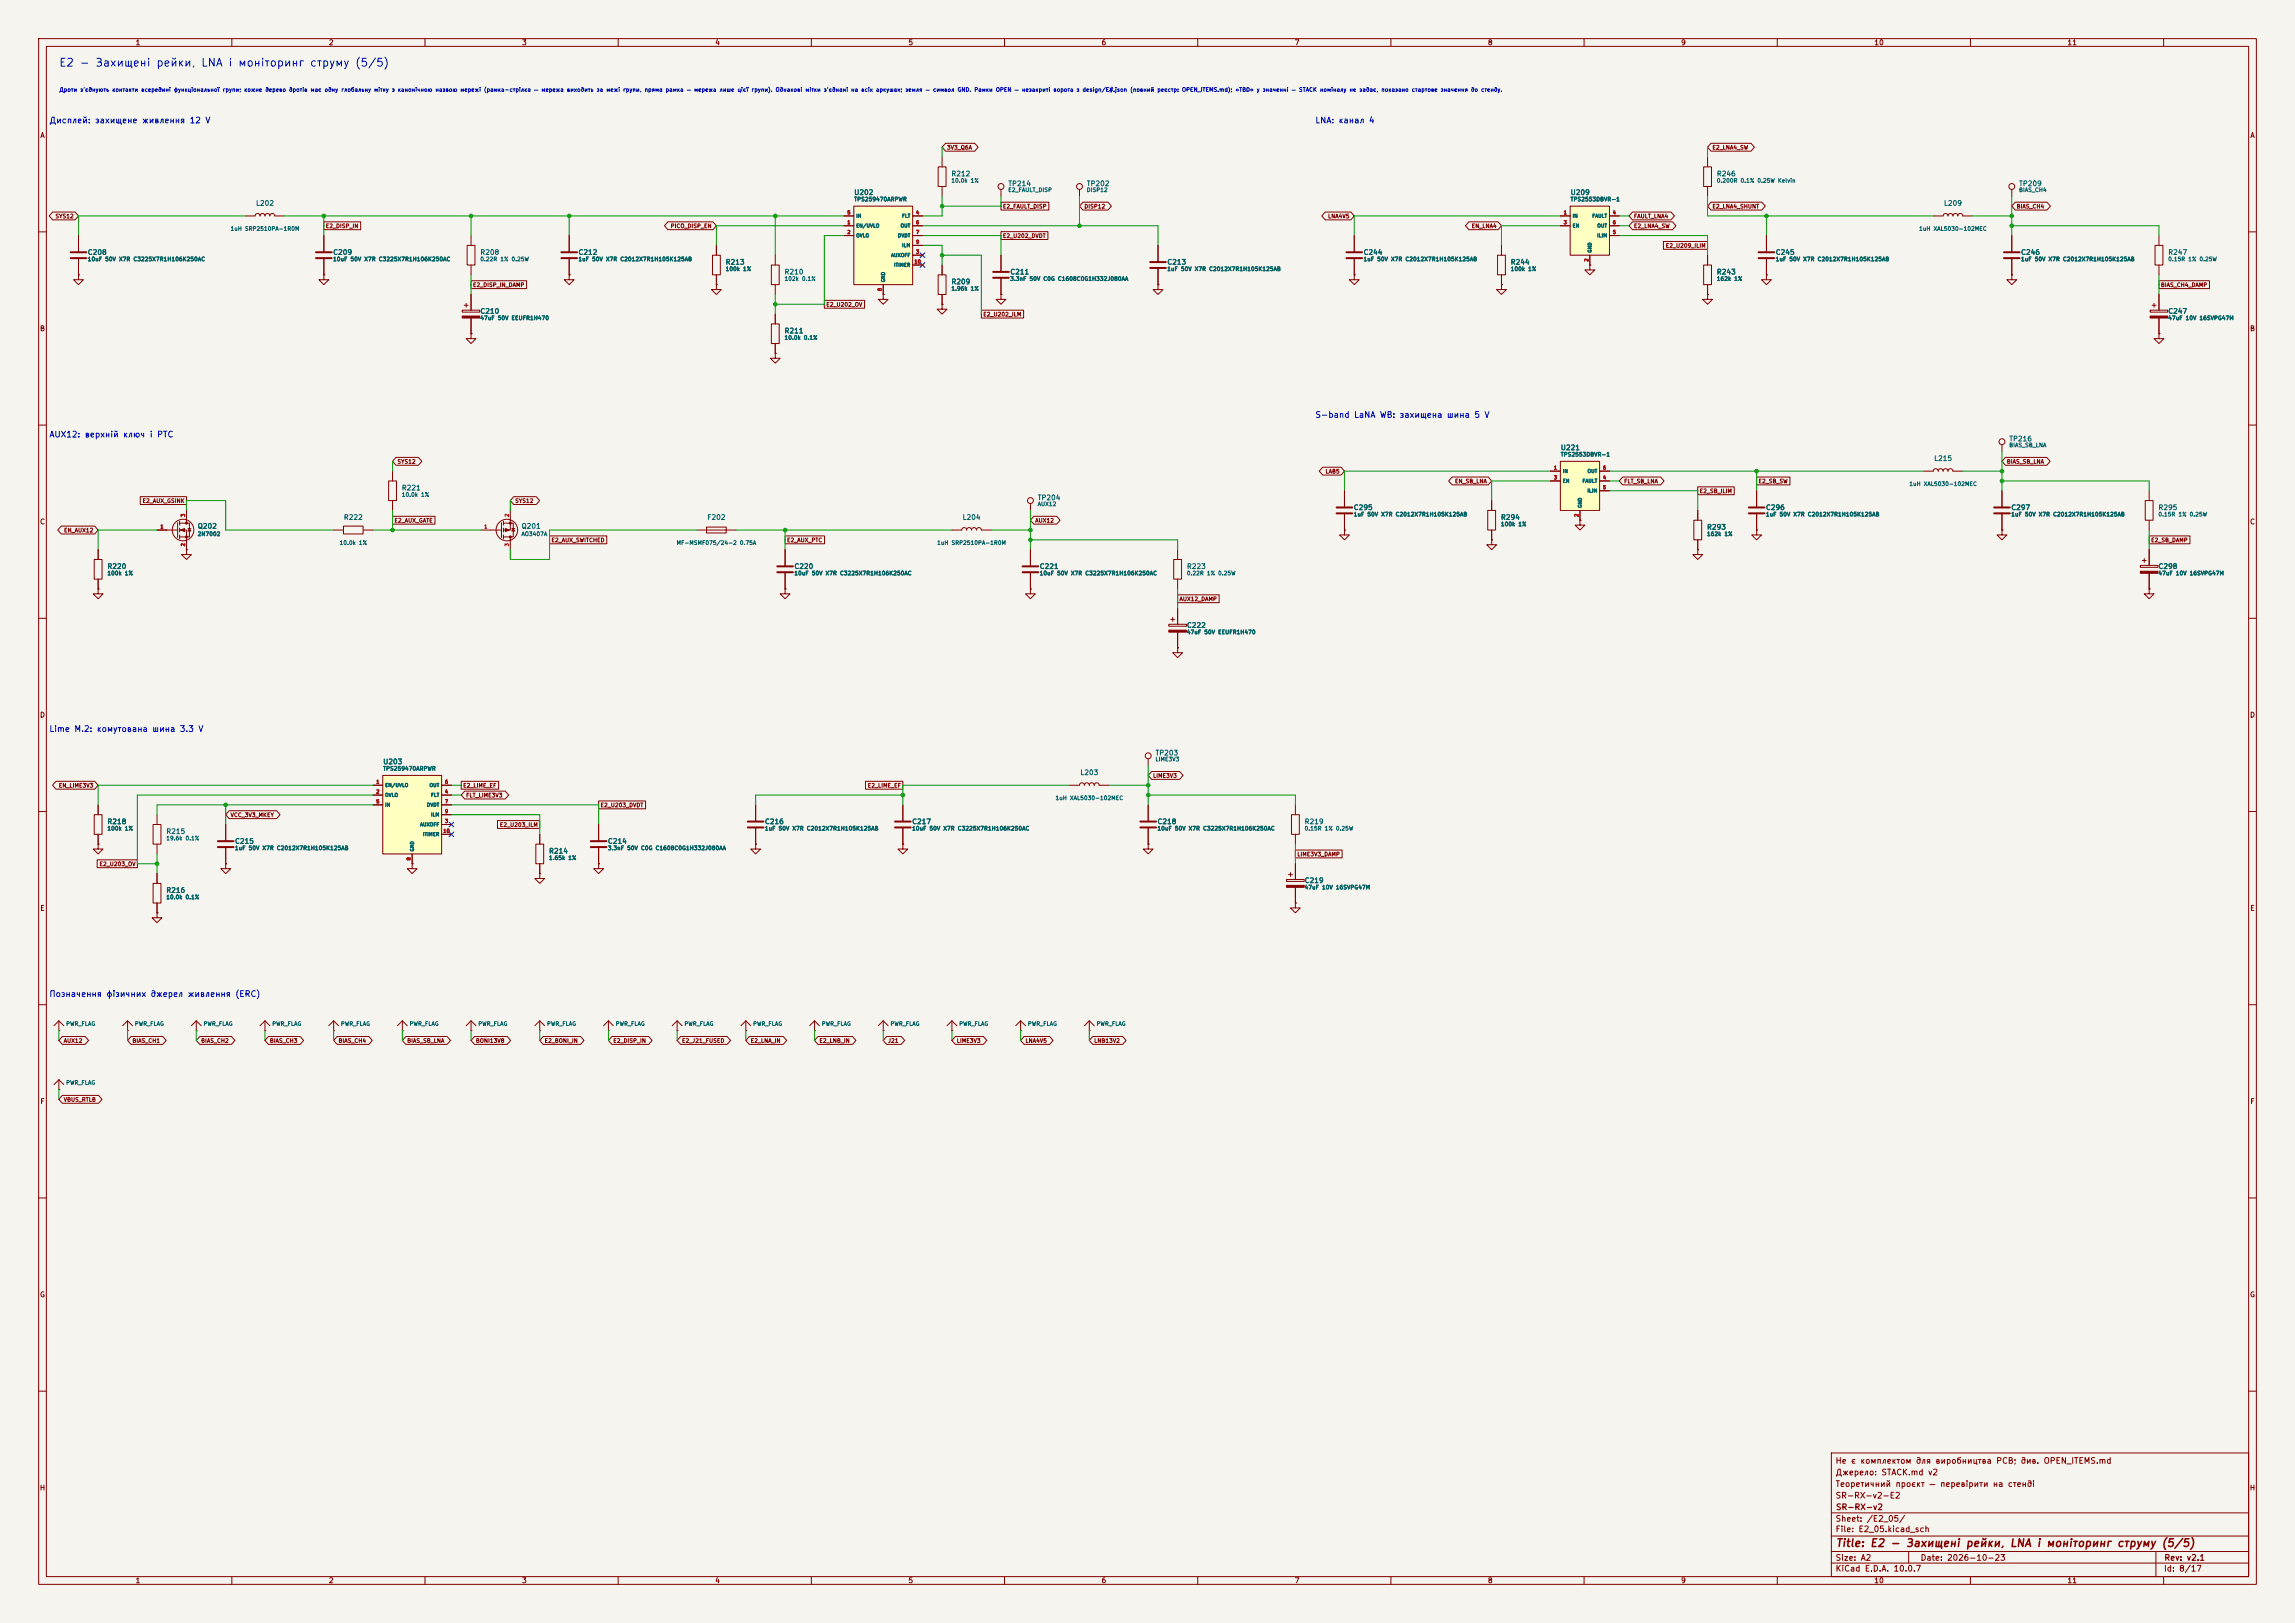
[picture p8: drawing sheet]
<svg xmlns="http://www.w3.org/2000/svg" width="594mm" height="420mm" viewBox="0 0 594 420" stroke-linecap="round" stroke-linejoin="round" font-family="sans-serif">
<defs><g id="words">
<text font-size="2" fill="#0000c2" x="15.1" y="17.7">E2 - Захищені рейки, LNA і моніторинг струму (5/5)</text>
<text font-size="2" fill="#840000" x="475" y="400.8">Title: E2 - Захищені рейки, LNA і моніторинг струму (5/5)</text>
<g font-size="1.5" fill="#0000c2">
<text x="12.6" y="32.3">Дисплей: захищене живлення 12 V</text>
<text x="340.3" y="32.3">LNA: канал 4</text>
<text x="12.6" y="113.6">AUX12: верхній ключ і PTC</text>
<text x="340.3" y="108.5">S-band LaNA WB: захищена шина 5 V</text>
<text x="12.6" y="189.8">Lime M.2: комутована шина 3.3 V</text>
<text x="12.6" y="258.3">Позначення фізичних джерел живлення (ERC)</text>
</g>
<g font-size="1.5" fill="#840000">
<text x="475" y="382.1">Джерело: STACK.md v2</text>
<text x="475" y="379.1">Не є комплектом для виробництва PCB; див. OPEN_ITEMS.md</text>
<text x="475" y="388.1">SR-RX-v2-E2</text>
<text x="475" y="385.1">Теоретичний проєкт — перевірити на стенді</text>
<text x="475" y="394.1">Sheet: /E2_05/</text>
<text x="475.1" y="391.1">SR-RX-v2</text>
<text x="475" y="396.8">File: E2_05.kicad_sch</text>
<text x="475" y="407">KiCad E.D.A. 10.0.7</text>
<text x="475" y="404.2">Size: A2</text>
<text x="497" y="404.2">Date: 2026-10-23</text>
<text x="560" y="407">Id: 8/17</text>
<text x="560.1" y="404.2">Rev: v2.1</text>
</g>
<g font-size="1.3" fill="#840000">
<text x="35" y="12">1</text>
<text x="85" y="12">2</text>
<text x="135" y="12">3</text>
<text x="185" y="12">4</text>
<text x="235" y="12">5</text>
<text x="285" y="12">6</text>
<text x="335" y="12">7</text>
<text x="385" y="12">8</text>
<text x="435" y="12">9</text>
<text x="485" y="12">10</text>
<text x="535" y="12">11</text>
<text x="10.3" y="36">A</text>
<text x="582.3" y="36">A</text>
<text x="10.2" y="86">B</text>
<text x="582.2" y="86">B</text>
<text x="10.2" y="136">C</text>
<text x="582.2" y="136">C</text>
<text x="10.2" y="186">D</text>
<text x="582.2" y="186">D</text>
<text x="10.3" y="236">E</text>
<text x="582.3" y="236">E</text>
<text x="10.3" y="286">F</text>
<text x="582.3" y="286">F</text>
<text x="10.2" y="336">G</text>
<text x="582.2" y="336">G</text>
<text x="10.2" y="386">H</text>
<text x="582.2" y="386">H</text>
<text x="35" y="410">1</text>
<text x="85" y="410">2</text>
<text x="135" y="410">3</text>
<text x="185" y="410">4</text>
<text x="235" y="410">5</text>
<text x="285" y="410">6</text>
<text x="335" y="410">7</text>
<text x="385" y="410">8</text>
<text x="435" y="410">9</text>
<text x="485" y="410">10</text>
<text x="535" y="410">11</text>
</g>
<g font-size="1.3" fill="#006464">
<text x="246.1" y="45.9">R212</text>
<text x="444.2" y="45.9">R246</text>
<text x="66.1" y="53.5">L202</text>
<text x="221" y="50.7">U202</text>
<text x="260.8" y="48.5">TP214</text>
<text x="281.2" y="48.5">TP202</text>
<text x="406.4" y="50.7">U209</text>
<text x="503" y="53.5">L209</text>
<text x="522.5" y="48.5">TP209</text>
<text x="22.6" y="66.2">C208</text>
<text x="86.1" y="66.2">C209</text>
<text x="124.2" y="66.2">R208</text>
<text x="149.6" y="66.2">C212</text>
<text x="187.7" y="68.8">R213</text>
<text x="202.9" y="71.3">R210</text>
<text x="261.4" y="71.3">C211</text>
<text x="302" y="68.8">C213</text>
<text x="352.8" y="66.2">C244</text>
<text x="390.9" y="68.8">R244</text>
<text x="444.2" y="71.3">R243</text>
<text x="459.5" y="66.2">C245</text>
<text x="523" y="66.2">C246</text>
<text x="561.1" y="66.2">R247</text>
<text x="246.1" y="73.9">R209</text>
<text x="124.2" y="81.5">C210</text>
<text x="561.1" y="81.5">C247</text>
<text x="202.9" y="86.6">R211</text>
<text x="403.8" y="116.8">U221</text>
<text x="500.5" y="119.6">L215</text>
<text x="519.9" y="114.5">TP216</text>
<text x="103.9" y="127.2">R221</text>
<text x="268.5" y="129.7">TP204</text>
<text x="51" y="137.1">Q202</text>
<text x="88.9" y="134.8">R222</text>
<text x="134.9" y="137.1">Q201</text>
<text x="182.9" y="134.8">F202</text>
<text x="249" y="134.8">L204</text>
<text x="350.3" y="132.3">C295</text>
<text x="388.4" y="134.8">R294</text>
<text x="441.7" y="137.4">R293</text>
<text x="456.9" y="132.3">C296</text>
<text x="520.4" y="132.3">C297</text>
<text x="558.5" y="132.3">R295</text>
<text x="27.7" y="147.5">R220</text>
<text x="205.5" y="147.5">C220</text>
<text x="269" y="147.5">C221</text>
<text x="307.1" y="147.5">R223</text>
<text x="558.5" y="147.5">C298</text>
<text x="307.1" y="162.8">C222</text>
<text x="298.9" y="195.8">TP203</text>
<text x="99" y="198.1">U203</text>
<text x="279.5" y="200.9">L203</text>
<text x="27.7" y="213.6">R218</text>
<text x="197.9" y="213.6">C216</text>
<text x="236" y="213.6">C217</text>
<text x="299.5" y="213.6">C218</text>
<text x="337.6" y="213.6">R219</text>
<text x="42.9" y="216.1">R215</text>
<text x="60.7" y="218.6">C215</text>
<text x="142" y="221.2">R214</text>
<text x="157.2" y="218.6">C214</text>
<text x="42.9" y="231.3">R216</text>
<text x="337.6" y="228.8">C219</text>
</g>
<text font-size="1" fill="#0000c2" x="15.2" y="24">Дроти з'єднують контакти всередині функціональної групи; кожне дерево дротів має одну глобальну мітку з канонічною назвою мережі (рамка-стрілка — мережа виходить за межі групи, пряма рамка — мережа лише цієї групи). Однакові мітки з'єднані на всіх аркушах; земля — символ GND. Рамки OPEN — незакриті ворота з design/E#.json (повний реєстр: OPEN_ITEMS.md); «TBD» у значенні — STACK номіналу не задає, показано стартове значення до стенду.</text>
<g font-size="1" fill="#840000">
<text x="245" y="38.9">3V3_Q6A</text>
<text x="443.1" y="38.9">E2_LNA4_SW</text>
<text x="14.2" y="56.7">SYS12</text>
<text x="84.2" y="59.3">E2_DISP_IN</text>
<text x="173.5" y="59.3">PICO_DISP_EN</text>
<text x="259.5" y="54.2">E2_FAULT_DISP</text>
<text x="280.5" y="54.2">DISP12</text>
<text x="343.6" y="56.7">LNA4V5</text>
<text x="380.8" y="59.3">EN_LNA4</text>
<text x="422.8" y="59.3">E2_LNA4_SW</text>
<text x="422.8" y="56.7">FAULT_LNA4</text>
<text x="443.1" y="54.2">E2_LNA4_SHUNT</text>
<text x="521.8" y="54.2">BIAS_CH4</text>
<text x="259.5" y="61.8">E2_U202_DVDT</text>
<text x="431" y="64.3">E2_U209_ILIM</text>
<text x="122.3" y="74.5">E2_DISP_IN_DAMP</text>
<text x="559.2" y="74.5">BIAS_CH4_DAMP</text>
<text x="213.7" y="79.6">E2_U202_OV</text>
<text x="254.4" y="82.1">E2_U202_ILM</text>
<text x="102.7" y="120.2">SYS12</text>
<text x="343" y="122.8">LAB5</text>
<text x="376.5" y="125.3">EN_SB_LNA</text>
<text x="420.2" y="125.3">FLT_SB_LNA</text>
<text x="455" y="125.3">E2_SB_SW</text>
<text x="519.3" y="120.2">BIAS_SB_LNA</text>
<text x="36.8" y="130.4">E2_AUX_GSINK</text>
<text x="133.2" y="130.4">SYS12</text>
<text x="439.8" y="127.8">E2_SB_ILIM</text>
<text x="102" y="135.5">E2_AUX_GATE</text>
<text x="267.8" y="135.5">AUX12</text>
<text x="16.5" y="138">EN_AUX12</text>
<text x="142.6" y="140.5">E2_AUX_SWITCHED</text>
<text x="203.6" y="140.5">E2_AUX_PTC</text>
<text x="556.6" y="140.5">E2_SB_DAMP</text>
<text x="305.2" y="155.8">AUX12_DAMP</text>
<text x="298.3" y="201.5">LIME3V3</text>
<text x="15.1" y="204">EN_LIME3V3</text>
<text x="119.8" y="204">E2_LIME_EF</text>
<text x="120.5" y="206.6">FLT_LIME3V3</text>
<text x="155.3" y="209.1">E2_U203_DVDT</text>
<text x="224.5" y="204">E2_LIME_EF</text>
<text x="59.6" y="211.7">VCC_3V3_MKEY</text>
<text x="129.2" y="214.2">E2_U203_ILM</text>
<text x="335.7" y="221.8">LIME3V3_DAMP</text>
<text x="25.6" y="224.4">E2_U203_OV</text>
<text x="16.4" y="270.1">AUX12</text>
<text x="34.2" y="270.1">BIAS_CH1</text>
<text x="51.9" y="270.1">BIAS_CH2</text>
<text x="69.7" y="270.1">BIAS_CH3</text>
<text x="87.5" y="270.1">BIAS_CH4</text>
<text x="105.3" y="270.1">BIAS_SB_LNA</text>
<text x="123.1" y="270.1">BONI13V8</text>
<text x="140.8" y="270.1">E2_BONI_IN</text>
<text x="158.6" y="270.1">E2_DISP_IN</text>
<text x="176.4" y="270.1">E2_J21_FUSED</text>
<text x="194.2" y="270.1">E2_LNA_IN</text>
<text x="212" y="270.1">E2_LNB_IN</text>
<text x="229.7" y="270.1">J21</text>
<text x="247.5" y="270.1">LIME3V3</text>
<text x="265.3" y="270.1">LNA4V5</text>
<text x="283.1" y="270.1">LNB13V2</text>
<text x="16.4" y="285.3">VBUS_RTLB</text>
</g>
<g font-size="1" fill="#006464">
<text x="246.1" y="47.5">10.0k 1%</text>
<text x="444.2" y="47.5">0.200R 0.1% 0.25W Kelvin</text>
<text x="221" y="52.3">TPS259470ARPWR</text>
<text x="260.8" y="49.9">E2_FAULT_DISP</text>
<text x="281.2" y="49.9">DISP12</text>
<text x="406.4" y="52.3">TPS2553DBVR-1</text>
<text x="522.5" y="49.9">BIAS_CH4</text>
<text x="59.6" y="60">1uH SRP2510PA-1R0M</text>
<text x="496.6" y="60">1uH XAL5030-102MEC</text>
<text x="22.6" y="67.8">10uF 50V X7R C3225X7R1H106K250AC</text>
<text x="86.1" y="67.8">10uF 50V X7R C3225X7R1H106K250AC</text>
<text x="124.2" y="67.8">0.22R 1% 0.25W</text>
<text x="149.6" y="67.8">1uF 50V X7R C2012X7R1H105K125AB</text>
<text x="187.7" y="70.4">100k 1%</text>
<text x="302" y="70.4">1uF 50V X7R C2012X7R1H105K125AB</text>
<text x="352.8" y="67.8">1uF 50V X7R C2012X7R1H105K125AB</text>
<text x="390.9" y="70.4">100k 1%</text>
<text x="459.5" y="67.8">1uF 50V X7R C2012X7R1H105K125AB</text>
<text x="523" y="67.8">1uF 50V X7R C2012X7R1H105K125AB</text>
<text x="561.1" y="67.8">0.15R 1% 0.25W</text>
<text x="202.9" y="72.9">102k 0.1%</text>
<text x="246.1" y="75.4">1.96k 1%</text>
<text x="261.4" y="72.9">3.3nF 50V C0G C1608C0G1H332J080AA</text>
<text x="444.2" y="72.9">162k 1%</text>
<text x="124.2" y="83.1">47uF 50V EEUFR1H470</text>
<text x="561.1" y="83.1">47uF 10V 16SVPG47M</text>
<text x="202.9" y="88.1">10.0k 0.1%</text>
<text x="403.8" y="118.4">TPS2553DBVR-1</text>
<text x="519.9" y="116">BIAS_SB_LNA</text>
<text x="494.1" y="126">1uH XAL5030-102MEC</text>
<text x="103.9" y="128.8">10.0k 1%</text>
<text x="268.5" y="131.2">AUX12</text>
<text x="350.3" y="133.9">1uF 50V X7R C2012X7R1H105K125AB</text>
<text x="388.4" y="136.4">100k 1%</text>
<text x="456.9" y="133.9">1uF 50V X7R C2012X7R1H105K125AB</text>
<text x="520.4" y="133.9">1uF 50V X7R C2012X7R1H105K125AB</text>
<text x="558.5" y="133.9">0.15R 1% 0.25W</text>
<text x="51" y="138.9">2N7002</text>
<text x="87.8" y="141.2">10.0k 1%</text>
<text x="134.9" y="138.9">AO3407A</text>
<text x="175" y="141.2">MF-MSMF075/24-2 0.75A</text>
<text x="242.4" y="141.2">1uH SRP2510PA-1R0M</text>
<text x="441.7" y="138.9">162k 1%</text>
<text x="27.7" y="149.1">100k 1%</text>
<text x="205.5" y="149.1">10uF 50V X7R C3225X7R1H106K250AC</text>
<text x="269" y="149.1">10uF 50V X7R C3225X7R1H106K250AC</text>
<text x="307.1" y="149.1">0.22R 1% 0.25W</text>
<text x="558.5" y="149.1">47uF 10V 16SVPG47M</text>
<text x="307.1" y="164.3">47uF 50V EEUFR1H470</text>
<text x="298.9" y="197.2">LIME3V3</text>
<text x="99" y="199.7">TPS259470ARPWR</text>
<text x="273.1" y="207.3">1uH XAL5030-102MEC</text>
<text x="27.7" y="215.1">100k 1%</text>
<text x="197.9" y="215.1">1uF 50V X7R C2012X7R1H105K125AB</text>
<text x="236" y="215.1">10uF 50V X7R C3225X7R1H106K250AC</text>
<text x="299.5" y="215.1">10uF 50V X7R C3225X7R1H106K250AC</text>
<text x="337.6" y="215.1">0.15R 1% 0.25W</text>
<text x="42.9" y="217.7">19.6k 0.1%</text>
<text x="60.7" y="220.2">1uF 50V X7R C2012X7R1H105K125AB</text>
<text x="157.2" y="220.2">3.3nF 50V C0G C1608C0G1H332J080AA</text>
<text x="142" y="222.8">1.65k 1%</text>
<text x="42.9" y="232.9">10.0k 0.1%</text>
<text x="337.6" y="230.4">47uF 10V 16SVPG47M</text>
<text x="17" y="265.7">PWR_FLAG</text>
<text x="34.8" y="265.7">PWR_FLAG</text>
<text x="52.6" y="265.7">PWR_FLAG</text>
<text x="70.3" y="265.7">PWR_FLAG</text>
<text x="88.1" y="265.7">PWR_FLAG</text>
<text x="105.9" y="265.7">PWR_FLAG</text>
<text x="123.7" y="265.7">PWR_FLAG</text>
<text x="141.5" y="265.7">PWR_FLAG</text>
<text x="159.2" y="265.7">PWR_FLAG</text>
<text x="177" y="265.7">PWR_FLAG</text>
<text x="194.8" y="265.7">PWR_FLAG</text>
<text x="212.6" y="265.7">PWR_FLAG</text>
<text x="230.4" y="265.7">PWR_FLAG</text>
<text x="248.1" y="265.7">PWR_FLAG</text>
<text x="265.9" y="265.7">PWR_FLAG</text>
<text x="283.7" y="265.7">PWR_FLAG</text>
<text x="17" y="280.9">PWR_FLAG</text>
</g>
<g font-size=".9" fill="#a90000">
<text x="219.2" y="58.2">1</text>
<text x="219.2" y="55.7">5</text>
<text x="237" y="55.7">4</text>
<text x="237" y="58.2">6</text>
<text x="404.6" y="55.7">1</text>
<text x="404.6" y="58.2">3</text>
<text x="417.3" y="55.7">4</text>
<text x="417.3" y="58.2">6</text>
<text x="219.2" y="60.8">2</text>
<text x="237" y="65.8">3</text>
<text x="237" y="60.8">7</text>
<text x="237" y="63.3">9</text>
<text x="417.3" y="60.8">5</text>
<text x="236.6" y="68.4">10</text>
<text x="411.3" y="67.8" transform="rotate(-90 411.3 67.8)">2</text>
<text x="228.4" y="75.4" transform="rotate(-90 228.4 75.4)">8</text>
<text x="402.1" y="121.7">1</text>
<text x="402.1" y="124.3">3</text>
<text x="414.8" y="124.3">4</text>
<text x="414.8" y="121.7">6</text>
<text x="414.8" y="126.8">5</text>
<text x="41.4" y="137">1</text>
<text x="48.1" y="133.9" transform="rotate(-90 48.1 133.9)">3</text>
<text x="125.2" y="137">1</text>
<text x="131.9" y="133.9" transform="rotate(-90 131.9 133.9)">2</text>
<text x="408.7" y="133.9" transform="rotate(-90 408.7 133.9)">2</text>
<text x="48.1" y="141.5" transform="rotate(-90 48.1 141.5)">2</text>
<text x="131.9" y="141.5" transform="rotate(-90 131.9 141.5)">3</text>
<text x="97.3" y="203">1</text>
<text x="115.1" y="203">6</text>
<text x="97.3" y="205.5">2</text>
<text x="97.3" y="208.1">5</text>
<text x="115.1" y="205.5">4</text>
<text x="115.1" y="208.1">7</text>
<text x="114.6" y="215.7">10</text>
<text x="115.1" y="213.2">3</text>
<text x="115.1" y="210.6">9</text>
<text x="106.5" y="222.8" transform="rotate(-90 106.5 222.8)">8</text>
</g>
<g font-size=".9" fill="#006464">
<text x="221.5" y="59.1">EN/UVLO</text>
<text x="221.5" y="56.6">IN</text>
<text x="233" y="59.1">OUT</text>
<text x="233.4" y="56.6">FLT</text>
<text x="406.9" y="56.6">IN</text>
<text x="406.9" y="59.1">EN</text>
<text x="412" y="56.6">FAULT</text>
<text x="413.3" y="59.1">OUT</text>
<text x="221.5" y="61.6">OVLO</text>
<text x="232.3" y="61.6">DVDT</text>
<text x="233.4" y="64.2">ILM</text>
<text x="412.2" y="65.5" transform="rotate(-90 412.2 65.5)">GND</text>
<text x="413.3" y="61.6">ILIM</text>
<text x="230.5" y="66.7">AUXOFF</text>
<text x="231.3" y="69.3">ITIMER</text>
<text x="229.3" y="73.1" transform="rotate(-90 229.3 73.1)">GND</text>
<text x="404.4" y="122.6">IN</text>
<text x="404.4" y="125.1">EN</text>
<text x="409.5" y="125.1">FAULT</text>
<text x="410.8" y="122.6">OUT</text>
<text x="409.6" y="131.6" transform="rotate(-90 409.6 131.6)">GND</text>
<text x="410.7" y="127.7">ILIM</text>
<text x="99.6" y="203.9">EN/UVLO</text>
<text x="111.1" y="203.9">OUT</text>
<text x="99.6" y="206.4">OVLO</text>
<text x="99.6" y="209">IN</text>
<text x="110.4" y="209">DVDT</text>
<text x="111.4" y="206.4">FLT</text>
<text x="108.6" y="214">AUXOFF</text>
<text x="111.4" y="211.5">ILM</text>
<text x="107.4" y="220.5" transform="rotate(-90 107.4 220.5)">GND</text>
<text x="109.4" y="216.6">ITIMER</text>
</g>
</g></defs>
<path d="M0 0h594v420h-594z" fill="#f5f4ef" stroke="#f5f4ef" stroke-width=".26"/>
<g fill="none" stroke="#840000" stroke-width=".26">
<path d="M10 10h574v400h-574zM12 12h570v396h-570zM60 10v2M110 10v2M160 10v2M210 10v2M260 10v2M310 10v2M360 10v2M410 10v2M460 10v2M510 10v2"/>
<path d="M560 10v2M259.1 49v1.8M279.4 49v1.8M10 60h2M228.6 76.2v1.3h1.3l-1.3 1.2-1.3-1.2h1.3M228.6 76.2h.1M259.1 76.2v1.3h1.2l-1.2 1.2-1.3-1.2h1.3M259.1 76.2h.1M259.1 66v4.4M259.1 71.9v4.3M299.7 73.7v1.2h1.3l-1.3 1.3-1.3-1.3h1.3M299.7 73.7h.1"/>
<path d="M299.7 63.5v4.3M299.7 69.3v4.4M350.5 71.1v1.3h1.3l-1.3 1.3-1.3-1.3h1.3M350.5 71.1h.1M350.5 61v4.3M350.5 66.8v4.3M582 60h2M10 110h2M582 110h2M266.7 130.3v1.8M348 127v4.3M348 132.8v4.4"/>
<path d="M10 160h2M582 160h2M10 210h2M582 210h2M10 260h2M582 260h2M10 310h2M582 310h2M10 360h2M474 376h108v32h-108zM582 360h2M474 397.5h108"/>
<path d="M474 391.5h108M60 408v2M110 408v2M160 408v2M210 408v2M260 408v2M310 408v2M360 408v2M410 408v2M460 408v2M474 404.5h108M474 401.5h108"/>
<path d="M494 401.5v3M510 408v2M558 401.5v6.5M560 408v2"/>
<circle cx="259.1" cy="48.3" r=".76"/>
<circle cx="279.4" cy="48.3" r=".76"/>
<circle cx="266.7" cy="129.5" r=".76"/>
</g>
<path d="M257 70.4h4.1M257 71.9h4.1M297.7 67.8h4.1M297.7 69.3h4.1M348.5 65.3h4.1M348.5 66.8h4.1M345.9 131.3h4.1M345.9 132.8h4.1" fill="none" stroke="#840000" stroke-width=".51"/>
<path d="M221 53.3h15.2v20.4h-15.2z" fill="#ffffc2"/>
<g fill="none" stroke="#840000" stroke-width=".26">
<path d="M218.4 58.4h2.6M218.4 55.9h2.6M221 53.3h15.2v20.4h-15.2zM236.2 58.4h2.6M236.2 55.9h2.6M242.8 43.2h2.1v5.1h-2.1zM243.8 40.6v2.6M243.8 48.3v2.5M440.9 43.2h2.1v5.1h-2.1zM442 40.6v2.6M442 48.3v2.5M500.4 55.9h2.5l.2-.5 .5-.2 .4 .2 .2 .5 .2-.5 .4-.2 .5 .2 .2 .5 .1-.5 .5-.2 .4 .2 .2 .5 .2-.5 .5-.2 .4 .2 .2 .5h2.5"/>
<path d="M520.7 49v1.8M184.4 66h2v5.1h-2zM185.4 73.7v1.2h1.3l-1.3 1.3-1.3-1.3h1.3M185.4 73.7h.1M185.4 63.5v2.5M185.4 71.1v2.6M199.6 68.6h2.1v5.1h-2.1zM200.7 66v2.6M200.7 73.7v2.5M218.4 61h2.6M228.6 73.7v2.5M236.2 61h2.6"/>
<path d="M236.2 66h2.6M236.2 63.5h2.6M236.2 68.6h2.6M242.8 71.1h2.1v5.1h-2.1zM243.8 78.7v1.3h1.3l-1.3 1.3-1.2-1.3h1.2M243.8 78.7h.1M243.8 68.6v2.5M243.8 76.2v2.5M440.9 68.6h2.1v5.1h-2.1zM442 76.2v1.3h1.2l-1.2 1.2-1.3-1.2h1.3M442 76.2h.1M442 66v2.6"/>
<path d="M442 73.7v2.5M457.2 71.1v1.3h1.3l-1.3 1.3-1.3-1.3h1.3M457.2 71.1h.1M457.2 61v4.3M457.2 66.8v4.3M520.7 71.1v1.3h1.3l-1.3 1.3-1.3-1.3h1.3M520.7 71.1h.1M520.7 61v4.3M520.7 66.8v4.3M557 79h1M557.5 78.5v1M557.8 63.5h2v5.1h-2z"/>
<path d="M558.8 61v2.5M558.8 68.6v2.5M558.8 76.2v4.1M199.6 83.8h2.1v5.1h-2.1zM200.7 91.4v1.3h1.2l-1.2 1.3-1.3-1.3h1.3M200.7 91.4h.1M200.7 81.3v2.5M200.7 88.9v2.5M556.5 80.3h4.6v.5h-4.6zM558.8 86.4v1.2h1.3l-1.3 1.3-1.3-1.3h1.3M558.8 86.4h.1M558.8 82.3v4.1"/>
<path d="M518.2 115.1v1.7M180.3 137.2h10.2M182.9 136.4h5.1v1.5h-5.1zM246.4 137.2h2.5l.2-.5 .5-.2 .4 .2 .2 .5 .2-.5 .4-.2 .5 .2 .2 .5 .1-.5 .5-.2 .4 .2 .2 .5 .2-.5 .5-.2 .4 .2 .2 .5h2.5M348 137.2v1.2h1.2l-1.2 1.3-1.3-1.3h1.3M348 137.2h.1M438.4 134.6h2v5.1h-2zM439.4 132.1v2.5M439.4 139.7v2.5M454.7 137.2v1.2h1.2l-1.2 1.3-1.3-1.3h1.3M454.7 137.2h.1M454.7 127v4.3"/>
<path d="M454.7 132.8v4.4M497.8 121.9h2.6l.2-.4 .4-.2 .5 .2 .1 .4 .2-.4 .5-.2 .4 .2 .2 .4 .2-.4 .5-.2 .4 .2 .2 .4 .2-.4 .4-.2 .5 .2 .2 .4h2.5M518.2 137.2v1.2h1.2l-1.2 1.3-1.3-1.3h1.3M518.2 137.2h.1M518.2 127v4.3M518.2 132.8v4.4M555.2 129.5h2.1v5.1h-2.1zM556.3 127v2.5M556.3 134.6v2.6M203.2 152.4v1.3h1.3l-1.3 1.2-1.3-1.2h1.3M203.2 152.4h.1M203.2 142.2v4.4"/>
<path d="M203.2 148.1v4.3M266.7 152.4v1.3h1.3l-1.3 1.2-1.3-1.2h1.3M266.7 152.4h.1M266.7 142.2v4.4M266.7 148.1v4.3M303.5 159.8v1M303.8 144.8h2v5.1h-2zM304.8 142.2v2.6M304.8 149.9v2.5M304.8 157.5v4M439.4 142.2v1.3h1.3l-1.3 1.3-1.3-1.3h1.3M439.4 142.2h.1"/>
<path d="M554 146.3h4.5v.5h-4.5zM554.5 145h1M555 144.5v1M556.3 152.4v1.3h1.2l-1.2 1.2-1.3-1.2h1.3M556.3 152.4h.1M556.3 142.2v4.1M556.3 148.3v4.1M302.5 161.5h4.6v.6h-4.6zM303 160.3h1M304.8 167.6v1.3h1.3l-1.3 1.3-1.3-1.3h1.3M304.8 167.6h.1M304.8 163.6v4"/>
<path d="M297.2 196.3v1.8M24.4 210.8h2v5.1h-2zM25.4 218.4v1.3h1.3l-1.3 1.3-1.3-1.3h1.3M25.4 218.4h.1M25.4 208.3v2.5M25.4 215.9v2.5M39.6 213.4h2.1v5h-2.1zM40.6 210.8v2.6M40.6 218.4v2.6M58.4 213.4v4.3M58.4 219.2v4.3M195.6 218.4v1.3h1.2l-1.2 1.3-1.3-1.3h1.3"/>
<path d="M195.6 218.4h.1M195.6 208.3v4.3M195.6 214.1v4.3M233.7 218.4v1.3h1.2l-1.2 1.3-1.3-1.3h1.3M233.7 218.4h.1M233.7 208.3v4.3M233.7 214.1v4.3M276.9 203.2h2.5l.2-.4 .4-.2 .5 .2 .2 .4 .2-.4 .4-.2 .5 .2 .1 .4 .2-.4 .5-.2 .4 .2 .2 .4 .2-.4 .4-.2 .5 .2 .2 .4h2.5M297.2 218.4v1.3h1.2l-1.2 1.3-1.3-1.3h1.3M297.2 218.4h.1M297.2 208.3v4.3M297.2 214.1v4.3"/>
<path d="M334.3 210.8h2v5.1h-2zM335.3 208.3v2.5M335.3 215.9v2.5M39.6 228.6h2.1v5.1h-2.1zM40.6 236.2v1.3h1.3l-1.3 1.3-1.2-1.3h1.2M40.6 236.2h.1M40.6 226.1v2.5M40.6 233.7v2.5M58.4 223.5v1.3h1.3l-1.3 1.3-1.3-1.3h1.3M58.4 223.5h.1M333 227.6h4.6v.5h-4.6zM333.5 226.3h1"/>
<path d="M334 225.8v1M335.3 233.7v1.3h1.2l-1.2 1.2-1.3-1.2h1.3M335.3 233.7h.1M335.3 223.5v4.1M335.3 229.6v4.1M15.2 266.7h.1M15.2 264.2l-1.2 1.2M15.2 264.2l1.3 1.2M15.2 264.2v2.5M15.2 279.4v2.5M15.2 279.4l-1.2 1.3M15.2 279.4l1.3 1.3"/>
<path d="M33 266.7h.1M33 264.2l-1.3 1.2M33 264.2l1.3 1.2M33 264.2v2.5M50.8 266.7h.1M50.8 264.2l-1.3 1.2M50.8 264.2l1.3 1.2M50.8 264.2v2.5M68.6 266.7h.1M68.6 264.2l-1.3 1.2M68.6 264.2l1.2 1.2M68.6 264.2v2.5"/>
<path d="M86.4 266.7h.1M86.4 264.2l-1.3 1.2M86.4 264.2l1.2 1.2M86.4 264.2v2.5M193 266.7h.1M193 264.2l-1.2 1.2M193 264.2l1.3 1.2M193 264.2v2.5M210.8 266.7h.1M210.8 264.2l-1.3 1.2M210.8 264.2l1.3 1.2M210.8 264.2v2.5"/>
<path d="M228.6 266.7h.1M228.6 264.2v2.5M228.6 264.2l-1.3 1.2M228.6 264.2l1.3 1.2M246.4 266.7h.1M246.4 264.2l-1.3 1.2M246.4 264.2l1.2 1.2M246.4 264.2v2.5M264.2 266.7h.1M264.2 264.2l-1.3 1.2M264.2 264.2l1.2 1.2M264.2 264.2v2.5"/>
<path d="M281.9 266.7h.1M281.9 264.2l-1.2 1.2M281.9 264.2l1.3 1.2M281.9 264.2v2.5M15.2 281.9h.1"/>
<circle cx="520.7" cy="48.3" r=".76"/>
<circle cx="518.2" cy="114.3" r=".76"/>
<circle cx="297.2" cy="195.6" r=".76"/>
</g>
<g fill="none" stroke="#840000" stroke-width=".51">
<path d="M455.2 65.3h4M455.2 66.8h4M518.7 65.3h4M518.7 66.8h4M452.6 131.3h4.1M452.6 132.8h4.1M516.1 131.3h4.1M516.1 132.8h4.1M201.2 146.6h4M201.2 148.1h4M264.7 146.6h4M264.7 148.1h4"/>
<path d="M56.4 217.7h4.1M56.4 219.2h4.1M193.5 212.6h4.1M193.5 214.1h4.1M231.6 212.6h4.1M231.6 214.1h4.1M295.1 212.6h4.1M295.1 214.1h4.1"/>
</g>
<g fill="#840000" stroke="#840000" stroke-width=".26">
<path d="M554 147.8h4.5v.5h-4.5z"/>
<path d="M556.5 81.8h4.6v.5h-4.6z"/>
<path d="M302.5 163.1h4.6v.5h-4.6z"/>
<path d="M333 229.1h4.6v.5h-4.6z"/>
</g>
<path d="M406.4 53.3h10.2v12.7h-10.2z" fill="#ffffc2"/>
<g fill="none" stroke="#840000" stroke-width=".26">
<path d="M403.9 55.9h2.5M403.9 58.4h2.5M406.4 53.3h10.2v12.7h-10.2zM416.6 55.9h2.5M416.6 58.4h2.5M387.6 66h2v5.1h-2zM388.6 73.7v1.2h1.3l-1.3 1.3-1.3-1.3h1.3M388.6 73.7h.1M388.6 63.5v2.5M388.6 71.1v2.6M411.5 68.6v1.3h1.2l-1.2 1.2-1.3-1.2h1.3M411.5 68.6h.1"/>
<path d="M411.5 66v2.6M416.6 61h2.5M385.1 132.1h2v5.1h-2zM386.1 139.7v1.3h1.2l-1.2 1.2-1.3-1.2h1.3M386.1 139.7h.1M386.1 129.5v2.6M386.1 137.2v2.5"/>
</g>
<path d="M403.9 119.4h10.1v12.7h-10.1z" fill="#ffffc2"/>
<g fill="none" stroke="#840000" stroke-width=".26">
<path d="M403.9 119.4h10.1v12.7h-10.1zM40.6 137.2h5.4M46 135.3v3.8M46.5 135.4h2.5v3.5h-2.5M46.5 137.2h1.8v5M46.5 134.9v1M46.5 136.7v1M46.5 138.4v1M48.3 132.1v3.3M48.6 136.8h.8M49 136.8l.4 .6h-.8zM86.4 137.2h2.5"/>
<path d="M88.9 136.1h5.1v2.1h-5.1zM94 137.2h2.5M100.6 124.5h2v5h-2zM101.6 121.9v2.6M101.6 129.5v2.6M401.3 121.9h2.6M401.3 124.5h2.6M408.9 134.6v1.3h1.3l-1.3 1.3-1.2-1.3h1.2M408.9 134.6h.1M408.9 132.1v2.5M414 121.9h2.6M414 124.5h2.6"/>
<path d="M414 127h2.6M25.4 152.4v1.3h1.3l-1.3 1.2-1.3-1.2h1.3M25.4 152.4h.1M138.7 218.4h2v5.1h-2zM139.7 215.9v2.5M154.9 213.4v4.3M154.9 219.2v4.3M139.7 226.1v1.2h1.3l-1.3 1.3-1.3-1.3h1.3M139.7 226.1h.1M139.7 223.5v2.6M154.9 223.5v1.3h1.3l-1.3 1.3-1.2-1.3h1.2M154.9 223.5h.1"/>
<path d="M104.1 266.7h.1M104.1 264.2l-1.2 1.2M104.1 264.2l1.3 1.2M104.1 264.2v2.5M139.7 266.7h.1M139.7 264.2v2.5M139.7 264.2l-1.3 1.2M139.7 264.2l1.3 1.2M157.5 266.7h.1M157.5 264.2l-1.3 1.2M157.5 264.2l1.2 1.2M157.5 264.2v2.5"/>
<path d="M175.3 266.7h.1M175.3 264.2l-1.3 1.2M175.3 264.2l1.2 1.2M175.3 264.2v2.5"/>
<circle cx="47.4" cy="137.2" r="2.79"/>
</g>
<g fill="#840000" stroke="#840000" stroke-width=".26">
<path d="M46.7 137.2l1.1-.4v.7z"/>
<circle cx="48.3" cy="135.4" r=".25"/>
<circle cx="48.3" cy="138.9" r=".25"/>
</g>
<path d="M152.9 217.7h4.1M152.9 219.2h4.1" fill="none" stroke="#840000" stroke-width=".51"/>
<path d="M99.1 200.7h15.2v20.3h-15.2z" fill="#ffffc2"/>
<g fill="none" stroke="#840000" stroke-width=".26">
<path d="M244.7 37.1h7.6l.9 1-.9 1h-7.6l-.9-1zM442.8 37.1h10.4l.9 1-.9 1h-10.4l-.8-1zM13.6 54.9h5.8l.9 1-.9 1h-5.8l-.9-1zM63.5 55.9h2.5l.2-.5 .5-.2 .4 .2 .2 .5 .2-.5 .4-.2 .5 .2 .2 .5 .2-.5 .4-.2 .5 .2 .1 .5 .2-.5 .5-.2 .4 .2 .2 .5h2.6M83.8 57.4h9.6v2h-9.6zM172.9 57.4h11.6l.9 1-.9 1h-11.6l-.9-1zM218.4 55.9h2.6M218.4 58.4h2.6M236.2 55.9h2.6M236.2 58.4h2.6M259.1 52.3h12.4v2.1h-12.4zM259.1 59.9h12.1v2.1h-12.1z"/>
<path d="M280.3 52.3h6.5l.9 1-.9 1.1h-6.5l-.9-1.1zM343 54.9h6.6l.9 1-.9 1h-6.6l-.9-1zM380.2 57.4h7.5l.9 1-.9 1h-7.5l-.9-1zM403.9 55.9h2.5M403.9 58.4h2.5M416.6 55.9h2.5M416.6 58.4h2.5M422.5 57.4h10.4l.9 1-.9 1h-10.4l-.9-1zM422.5 54.9h10l.9 1-.9 1h-10l-.9-1zM442.8 52.3h13.2l.9 1-.9 1.1h-13.2l-.8-1.1zM521.6 52.3h8.2l.9 1-.9 1.1h-8.2l-.9-1.1zM20.3 71.1v1.3h1.3l-1.3 1.3-1.3-1.3h1.3"/>
<path d="M20.3 71.1h.1M20.3 61v4.3M20.3 66.8v4.3M83.8 71.1v1.3h1.3l-1.3 1.3-1.3-1.3h1.3M83.8 71.1h.1M83.8 61v4.3M83.8 66.8v4.3M120.1 79h1.1M120.6 78.5v1M120.9 63.5h2v5.1h-2zM121.9 72.6h14.4v2.1h-14.4zM121.9 61v2.5"/>
<path d="M121.9 68.6v2.5M121.9 76.2v4.1M147.3 71.1v1.3h1.3l-1.3 1.3-1.3-1.3h1.3M147.3 71.1h.1M147.3 61v4.3M147.3 66.8v4.3M185.4 73.7h.1M185.4 63.5v2.5M185.4 71.1v2.6M213.4 77.7h10.4v2.1h-10.4zM218.4 61h2.6M228.6 76.2h.1"/>
<path d="M228.6 73.7v2.5M236.2 61h2.6M236.2 66h2.6M236.2 63.5h2.6M236.2 68.6h2.6M243.8 78.7h.1M243.8 68.6v2.5M243.8 76.2v2.5M259.1 76.2h.1M259.1 66v4.4M259.1 71.9v4.3M299.7 73.7h.1"/>
<path d="M299.7 63.5v4.3M299.7 69.3v4.4M350.5 71.1h.1M350.5 61v4.3M350.5 66.8v4.3M388.6 73.7h.1M388.6 63.5v2.5M388.6 71.1v2.6M411.5 68.6h.1M411.5 66v2.6M416.6 61h2.5M430.5 62.5h11.5v2h-11.5z"/>
<path d="M442 76.2h.1M442 66v2.6M442 73.7v2.5M457.2 71.1h.1M457.2 61v4.3M457.2 66.8v4.3M520.7 71.1h.1M520.7 61v4.3M520.7 66.8v4.3M558.8 72.6h13.1v2.1h-13.1zM558.8 76.2v4.1M119.6 80.3h4.6v.5h-4.6z"/>
<path d="M121.9 86.4v1.2h1.3l-1.3 1.3-1.3-1.3h1.3M121.9 86.4h.1M121.9 82.3v4.1M200.7 91.4h.1M200.7 81.3v2.5M200.7 88.9v2.5M254 80.3h10.9v2h-10.9zM558.8 86.4h.1M558.8 82.3v4.1M102.5 118.4h5.8l.9 1-.9 1h-5.8l-.9-1zM519 118.4h10.7l.9 1-.9 1h-10.7l-.8-1zM15.8 136.1h8.7l.9 1.1-.9 1h-8.7l-.8-1z"/>
<path d="M36.3 128.5h12v2.1h-12zM40.6 137.2h2.6M48.3 132.1v2.5M48.3 139.7v2.5M101.6 133.6h11v2h-11zM124.5 137.2h5.3M129.8 135.3v3.8M130.3 135.4h2.5v3.5h-2.5M130.3 134.9v1M130.3 136.7v1M130.3 138.4v1M132.1 132.1v5.1h-1.8"/>
<path d="M132.1 138.9v3.3M132.5 136.8h.7M132.8 136.8l.4 .6h-.7zM133 128.5h5.8l.9 1-.9 1.1h-5.8l-.9-1.1zM142.2 138.7h14.8v2h-14.8zM203.2 138.7h10.2v2h-10.2zM267.6 133.6h5.9l.9 1-.9 1h-5.9l-.9-1zM342.3 120.9h4.8l.9 1-.9 1h-4.8l-.8-1zM348 137.2h.1M348 127v4.3M348 132.8v4.4M375.9 123.4h9.3l.9 1.1-.9 1h-9.3l-.9-1z"/>
<path d="M386.1 139.7h.1M386.1 129.5v2.6M386.1 137.2v2.5M401.3 121.9h2.6M401.3 124.5h2.6M408.9 134.6h.1M408.9 132.1v2.5M414 121.9h2.6M414 124.5h2.6M414 127h2.6M420 123.4h9.8l.9 1.1-.9 1h-9.8l-.9-1zM439.4 126h9.5v2h-9.5z"/>
<path d="M439.4 132.1v2.5M439.4 139.7v2.5M454.7 123.4h8.6v2.1h-8.6zM454.7 137.2h.1M454.7 127v4.3M454.7 132.8v4.4M518.2 137.2h.1M518.2 127v4.3M518.2 132.8v4.4M556.3 138.7h10.5v2h-10.5zM24.4 144.8h2v5.1h-2zM25.4 152.4h.1"/>
<path d="M25.4 142.2v2.6M25.4 149.9v2.5M48.3 142.2v1.3h1.2l-1.2 1.3-1.3-1.3h1.3M48.3 142.2h.1M203.2 152.4h.1M203.2 142.2v4.4M203.2 148.1v4.3M266.7 152.4h.1M266.7 142.2v4.4M266.7 148.1v4.3M304.8 153.9h10.7v2.1h-10.7zM304.8 157.5v4"/>
<path d="M439.4 142.2h.1M556.3 152.4h.1M556.3 142.2v4.1M556.3 148.3v4.1M304.8 167.6h.1M304.8 163.6v4M298.1 199.6h7.2l.9 1.1-.9 1h-7.2l-.9-1zM14.5 202.2h10l.9 1-.9 1h-10l-.9-1zM25.4 218.4h.1M25.4 208.3v2.5M25.4 215.9v2.5M58.4 213.4v4.3"/>
<path d="M58.4 219.2v4.3M59.3 209.8h12.3l.9 1-.9 1h-12.3l-.9-1zM96.5 203.2h2.6M96.5 205.7h2.6M96.5 208.3h2.6M99.1 200.7h15.2v20.3h-15.2zM114.3 203.2h2.5M114.3 205.7h2.5M114.3 213.4h2.5M114.3 208.3h2.5M114.3 210.8h2.5M114.3 215.9h2.5"/>
<path d="M119.4 202.2h9.7v2h-9.7zM120.3 204.7h10.5l.9 1-.9 1.1h-10.5l-.9-1.1zM128.8 212.3h10.9v2.1h-10.9zM139.7 215.9v2.5M154.9 207.3h12.2v2h-12.2zM154.9 213.4v4.3M154.9 219.2v4.3M195.6 218.4h.1M195.6 208.3v4.3M195.6 214.1v4.3M224 202.2h9.7v2h-9.7zM233.7 218.4h.1"/>
<path d="M233.7 208.3v4.3M233.7 214.1v4.3M297.2 218.4h.1M297.2 208.3v4.3M297.2 214.1v4.3M335.3 220h12.1v2h-12.1zM25.2 222.5h10.4v2h-10.4zM40.6 236.2h.1M40.6 226.1v2.5M40.6 233.7v2.5M58.4 223.5h.1M106.7 223.5v1.3h1.2l-1.2 1.3-1.3-1.3h1.3"/>
<path d="M106.7 223.5h.1M106.7 221v2.5M139.7 226.1h.1M139.7 223.5v2.6M154.9 223.5h.1M335.3 233.7h.1M335.3 223.5v4.1M335.3 229.6v4.1M16.1 268.2h5.9l.9 1-.9 1.1h-5.9l-.9-1.1zM33.9 268.2h8.2l.9 1-.9 1.1h-8.2l-.9-1.1zM51.7 268.2h8.2l.9 1-.9 1.1h-8.2l-.9-1.1zM69.5 268.2h8.2l.9 1-.9 1.1h-8.2l-.9-1.1z"/>
<path d="M87.2 268.2h8.3l.9 1-.9 1.1h-8.3l-.8-1.1zM105 268.2h10.7l.9 1-.9 1.1h-10.7l-.9-1.1zM121.9 266.7h.1M121.9 264.2v2.5M121.9 264.2l-1.3 1.2M121.9 264.2l1.3 1.2M122.8 268.2h8.5l.9 1-.9 1.1h-8.5l-.9-1.1zM140.6 268.2h9.7l.9 1-.9 1.1h-9.7l-.9-1.1zM158.4 268.2h9.5l.9 1-.9 1.1h-9.5l-.9-1.1zM176.1 268.2h12.1l.9 1-.9 1.1h-12.1l-.8-1.1zM193.9 268.2h8.8l.9 1-.9 1.1h-8.8l-.9-1.1zM211.7 268.2h9l.9 1-.9 1.1h-9l-.9-1.1z"/>
<path d="M229.5 268.2h3.8l.9 1-.9 1.1h-3.8l-.9-1.1zM247.3 268.2h7.2l.9 1-.9 1.1h-7.2l-.9-1.1zM265 268.2h6.7l.9 1-.9 1.1h-6.7l-.8-1.1zM282.8 268.2h7.8l.9 1-.9 1.1h-7.8l-.9-1.1zM16.1 283.5h9.4l.9 1-.9 1h-9.4l-.9-1z"/>
<circle cx="131.2" cy="137.2" r="2.79"/>
</g>
<path d="M18.3 65.3h4.1M18.3 66.8h4.1M81.8 65.3h4.1M81.8 66.8h4.1M145.3 65.3h4.1M145.3 66.8h4.1" fill="none" stroke="#840000" stroke-width=".51"/>
<g fill="#840000" stroke="#840000" stroke-width=".26">
<path d="M119.6 81.8h4.6v.5h-4.6z"/>
<path d="M130.8 136.8l1 .4-1 .3z"/>
<circle cx="132.1" cy="135.4" r=".25"/>
<circle cx="132.1" cy="138.9" r=".25"/>
</g>
<g fill="none" stroke="#009600" stroke-width=".26">
<path d="M243.8 38.1v2.5M442 38.1v2.5M63.5 55.9h-43.2v5.1M73.7 55.9h144.7M83.8 55.9v5.1M121.9 55.9v5.1M147.3 55.9v5.1M200.7 55.9v10.1M218.4 58.4h-33v5.1M238.8 58.4h60.9v5.1M243.8 50.8v5.1h-5M259.1 50.8v2.5h-15.3"/>
<path d="M279.4 50.8v7.6M403.9 58.4h-15.3v5.1M403.9 55.9h-53.4v5.1M419.1 58.4h2.5M419.1 55.9h2.5M442 50.8v5.1h58.4M457.2 55.9v5.1M510.5 55.9h10.2M520.7 58.4h38.1v2.6M520.7 50.8v10.2M121.9 71.1v5.1M200.7 76.2v5.1"/>
<path d="M218.4 61h-5v17.7h-12.7M238.8 61h20.3v5M238.8 63.5h5v5.1M243.8 66h10.2v15.3M419.1 61h22.9v5M558.8 71.1v5.1M101.6 119.4v2.5M518.2 116.8v10.2M40.6 137.2h-15.2v5M48.3 132.1v-2.6h10.1v7.7h28M96.5 137.2h28M101.6 132.1v5.1"/>
<path d="M132.1 129.5v2.6M180.3 137.2h-38.1v7.6h-10.1v-2.6M190.5 137.2h55.9M203.2 137.2v5M256.5 137.2h10.2M266.7 132.1v10.1M266.7 139.7h38.1v2.5M401.3 124.5h-15.2v5M401.3 121.9h-53.3v5.1M416.6 124.5h2.5M416.6 121.9h81.2M416.6 127h22.8v5.1"/>
<path d="M454.7 121.9v5.1M508 121.9h10.2M518.2 124.5h38.1v2.5M556.3 137.2v5M304.8 152.4v5.1M297.2 198.1v10.2M58.4 208.3v5.1M96.5 205.7h-60.9v17.8h5M96.5 208.3h-55.9v2.5M96.5 203.2h-71.1v5.1M116.8 205.7h2.6M116.8 208.3h38.1v5.1"/>
<path d="M116.8 210.8h22.9v5.1M116.8 203.2h2.6M233.7 205.7h-38.1v2.6M276.9 203.2h-43.2v5.1M287 203.2h10.2M297.2 205.7h38.1v2.6M335.3 218.4v5.1M40.6 221v5.1M15.2 266.7v2.5M33 266.7v2.5M50.8 266.7v2.5M68.6 266.7v2.5"/>
<path d="M86.4 266.7v2.5M104.1 266.7v2.5M121.9 266.7v2.5M139.7 266.7v2.5M157.5 266.7v2.5M175.3 266.7v2.5M193 266.7v2.5M210.8 266.7v2.5M228.6 266.7v2.5M246.4 266.7v2.5M264.2 266.7v2.5M281.9 266.7v2.5"/>
<path d="M15.2 281.9v2.6"/>
</g>
<path d="M238.2 65.4l1.2 1.2M238.2 68l1.2 1.2M239.4 65.4l-1.2 1.2M239.4 68l-1.2 1.2M116.2 212.8l1.2 1.2M116.2 215.3l1.2 1.2M117.4 212.8l-1.2 1.2M117.4 215.3l-1.2 1.2" fill="none" stroke="#000084" stroke-width=".26"/>
<g fill="#009600" stroke="#009600" stroke-width=".26">
<circle cx="121.9" cy="55.9" r=".46"/>
<circle cx="83.8" cy="55.9" r=".46"/>
<circle cx="101.6" cy="137.2" r=".46"/>
<circle cx="58.4" cy="208.3" r=".46"/>
<circle cx="40.6" cy="223.5" r=".46"/>
<circle cx="203.2" cy="137.2" r=".46"/>
<circle cx="147.3" cy="55.9" r=".46"/>
<circle cx="243.8" cy="66" r=".46"/>
<circle cx="243.8" cy="53.3" r=".46"/>
<circle cx="279.4" cy="58.4" r=".46"/>
<circle cx="200.7" cy="55.9" r=".46"/>
<circle cx="200.7" cy="78.7" r=".46"/>
<circle cx="266.7" cy="137.2" r=".46"/>
<circle cx="266.7" cy="139.7" r=".46"/>
<circle cx="233.7" cy="205.7" r=".46"/>
<circle cx="297.2" cy="205.7" r=".46"/>
<circle cx="297.2" cy="203.2" r=".46"/>
<circle cx="454.7" cy="121.9" r=".46"/>
<circle cx="457.2" cy="55.9" r=".46"/>
<circle cx="520.7" cy="55.9" r=".46"/>
<circle cx="518.2" cy="121.9" r=".46"/>
<circle cx="518.2" cy="124.5" r=".46"/>
<circle cx="520.7" cy="58.4" r=".46"/>
</g>
<use href="#words"/>
</svg>
